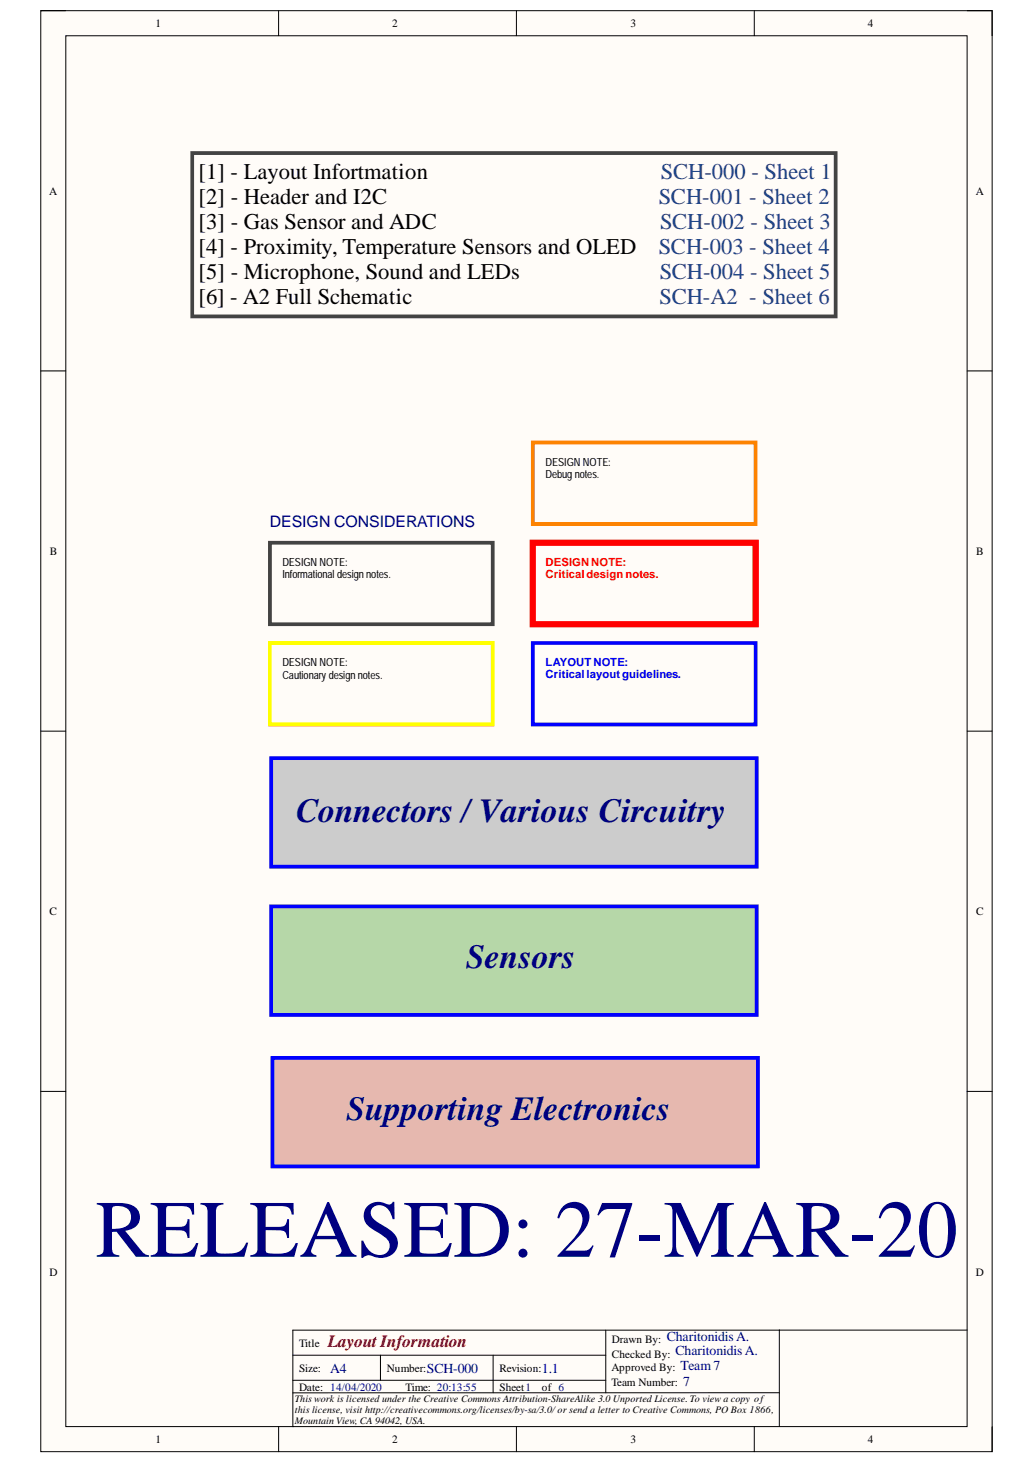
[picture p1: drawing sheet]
<svg xmlns="http://www.w3.org/2000/svg" width="210mm" height="297mm" viewBox="0 0 210 297" stroke-linecap="round" stroke-linejoin="round" font-family="sans-serif">
<defs><g id="words">
<text font-size="16.5" fill="#000080" x="19.3" y="254.8">RELEASED: 27-MAR-20</text>
<g font-size="6.8" fill="#000080">
<text x="60.1" y="166.8">Connectors / Various Circuitry</text>
<text x="94.5" y="196.3">Sensors</text>
<text x="70.3" y="227">Supporting Electronics</text>
</g>
<g font-size="4.6">
<text x="40.3" y="36.3">[1] - Layout Infortmation</text>
<text x="40.3" y="41.3">[2] - Header and I2C</text>
<text x="40.3" y="46.4">[3] - Gas Sensor and ADC</text>
<text x="40.3" y="51.6">[4] - Proximity, Temperature Sensors and OLED</text>
<text x="40.3" y="56.6">[5] - Microphone, Sound and LEDs</text>
<text x="40.3" y="61.7">[6] - A2 Full Schematic</text>
</g>
<g font-size="4.6" fill="#1c4587">
<text x="133.6" y="41.3">SCH-001 - Sheet 2</text>
<text x="134" y="36.3">SCH-000 - Sheet 1</text>
<text x="133.9" y="46.4">SCH-002 - Sheet 3</text>
<text x="133.6" y="51.6">SCH-003 - Sheet 4</text>
<text x="133.8" y="56.6">SCH-004 - Sheet 5</text>
<text x="133.7" y="61.7">SCH-A2 - Sheet 6</text>
</g>
<text font-size="3.5" fill="#800000" x="66.5" y="273.1">Layout Information</text>
<text font-size="3.2" fill="#000080" x="54.7" y="106.9">DESIGN CONSIDERATIONS</text>
<g font-size="2.8" fill="#000080">
<text x="135.2" y="271.9">CharitonidisA.</text>
<text x="137" y="274.7">CharitonidisA.</text>
<text x="67" y="278.3">A4</text>
<text x="86.6" y="278.3">SCH-000</text>
<text x="109.9" y="278.3">1.1</text>
<text x="138" y="277.7">Team7</text>
<text x="138.5" y="281">7</text>
</g>
<g font-size="2.3">
<text x="31.5" y="5.5">1</text>
<text x="79.6" y="5.5">2</text>
<text x="127.9" y="5.5">3</text>
<text x="176" y="5.5">4</text>
<text x="10" y="39.5">A</text>
<text x="197.9" y="39.5">A</text>
<text x="110.6" y="94.4">DESIGNNOTE:</text>
<text x="110.6" y="96.9">Debugnotes.</text>
<text x="10.1" y="112.6">B</text>
<text x="198" y="112.6">B</text>
<text x="57.3" y="114.7">DESIGNNOTE:</text>
<text x="57.3" y="117.2">Informational designnotes.</text>
<text x="57.3" y="135.1">DESIGNNOTE:</text>
<text x="57.3" y="137.6">Cautionary designnotes.</text>
<text x="10.1" y="185.6">C</text>
<text x="198" y="185.6">C</text>
<text x="10.1" y="258.6">D</text>
<text x="197.9" y="258.6">D</text>
<text x="60.6" y="273.1">Title</text>
<text x="124.1" y="272.3">Drawn By:</text>
<text x="124.1" y="275.4">Checked By:</text>
<text x="60.6" y="278.1">Size:</text>
<text x="60.6" y="282">Date: 14/04/2020</text>
<text x="78.5" y="278.1">Number:</text>
<text x="82.3" y="282">Time: 20:13:55</text>
<text x="101.3" y="278.1">Revision:</text>
<text x="101.3" y="282">Sheet1</text>
<text x="109.9" y="282">of 6</text>
<text x="124" y="278.1">Approved By:</text>
<text x="124" y="281.1">Team Number:</text>
<text x="31.5" y="292.6">1</text>
<text x="79.6" y="292.6">2</text>
<text x="127.9" y="292.6">3</text>
<text x="176" y="292.6">4</text>
</g>
<g font-size="2.3" fill="#f00">
<text x="110.6" y="114.7">DESIGNNOTE:</text>
<text x="110.6" y="117.2">Criticaldesignnotes.</text>
</g>
<g font-size="2.3" fill="#00f">
<text x="110.6" y="135">LAYOUT NOTE:</text>
<text x="110.6" y="137.5">Criticallayoutguidelines.</text>
</g>
<g font-size="2">
<text x="59.8" y="284.2">This work is licensed under the Creative Commons Attribution-ShareAlike 3.0 Unported License. To view a copy of</text>
<text x="59.8" y="286.5">this license, visit http://creativecommons.org/licenses/by-sa/3.0/or send a letter to Creative Commons, PO Box 1866,</text>
<text x="59.8" y="288.8">Mountain View, CA 94042, USA.</text>
</g>
</g></defs>
<path d="M8.3 2.2h192.9v292.1h-192.9z" fill-rule="evenodd" fill="#fffcf8"/>
<path d="M8.3 2.2h192.9v292.1h-192.9z" fill="none" stroke="#000" stroke-width=".2"/>
<path d="M13.3 7.2h182.8v282.1h-182.8z" fill-rule="evenodd" fill="#fffcf8"/>
<g fill="none" stroke="#000" stroke-width=".2">
<path d="M8.3 2.2h5M13.3 7.2h182.8v282.1h-182.8zM56.5 2.2v5M104.7 2.2v5M153 2.2v5M196.1 2.2h5.1v5M8.3 75.2h5M196.1 75.2h5.1M8.3 148.2h5M196.1 148.2h5.1M8.3 221.3h5M196.1 221.3h5.1"/>
<path d="M59.4 274.8h63.5M59.4 279.9h63.5M77.2 274.8v5.1M100 274.8v7.6M122.9 269.7v12.7M158.1 269.7v19.6M196.1 269.7h-136.7v19.6h.1M56.5 289.3v5M104.7 289.3v5M153 289.3v5M158.1 282.4h-98.7M201.2 289.3v5"/>
</g>
<path d="M54.7 110h45.2v16.6h-45.2z" fill="none" stroke="#434343" stroke-width=".76"/>
<path d="M54.7 130.4h45.2v16.5h-45.2z" fill="none" stroke="#ff0" stroke-width=".76"/>
<path d="M108.1 110h45.1v16.6h-45.1z" fill="none" stroke="#f00" stroke-width="1.3"/>
<path d="M108.1 130.4h45.1v16.5h-45.1z" fill="none" stroke="#00f" stroke-width=".76"/>
<path d="M108.1 89.7h45.1v16.5h-45.1z" fill="none" stroke="#fd8300" stroke-width=".76"/>
<path d="M55 153.7h98.5v22h-98.5z" fill-rule="evenodd" fill="#ccc"/>
<path d="M55 153.7h98.5v22h-98.5z" fill="none" stroke="#00f" stroke-width=".76"/>
<path d="M55.2 214.5h98.5v22h-98.5z" fill-rule="evenodd" fill="#e6b8af"/>
<path d="M55.2 214.5h98.5v22h-98.5z" fill="none" stroke="#00f" stroke-width=".76"/>
<path d="M55 183.8h98.5v22h-98.5z" fill-rule="evenodd" fill="#b6d7a8"/>
<path d="M55 183.8h98.5v22h-98.5z" fill="none" stroke="#00f" stroke-width=".76"/>
<path d="M39 31h130.5v33.2h-130.5z" fill="none" stroke="#434343" stroke-width=".76"/>
<use href="#words"/>
</svg>
